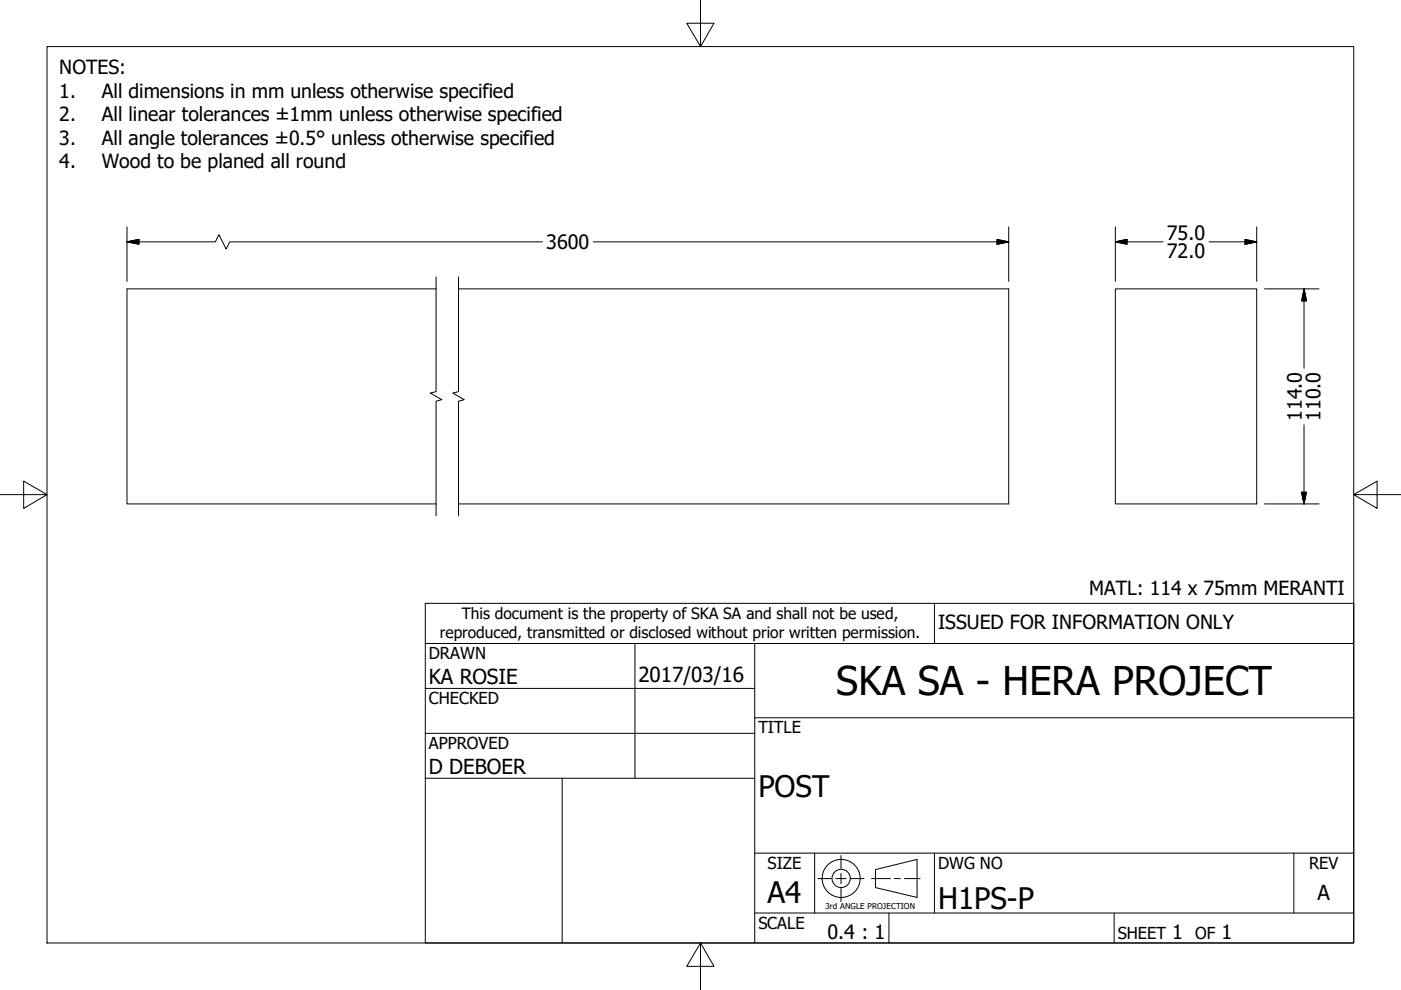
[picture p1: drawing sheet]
<svg xmlns="http://www.w3.org/2000/svg" width="297mm" height="210mm" viewBox="0 0 297 210" stroke-linecap="round" stroke-linejoin="round" font-family="sans-serif">
<defs><g id="words">
<text font-size="8.4" x="177.3" y="147.4">SKA SA - HERA PROJECT</text>
<g font-size="6.3">
<text x="160.8" y="169">POST</text>
<text x="162.8" y="191.4">A4</text>
<text x="198.9" y="192.7">H1PS-P</text>
</g>
<g font-size="4.4">
<text x="90.9" y="145.1">KA ROSIE</text>
<text x="135.4" y="144.5">2017/03/16</text>
<text x="90.9" y="164.1">D DEBOER</text>
<text x="279.3" y="190.7">A</text>
</g>
<g font-size="4.2">
<text x="115.8" y="52.8">3600</text>
<text x="247.4" y="50.8">75.0</text>
<text x="247.4" y="54.8">72.0</text>
<text x="276" y="89.3" transform="rotate(-90 276 89.3)">114.0</text>
<text x="280" y="89.3" transform="rotate(-90 280 89.3)">110.0</text>
<text x="175.5" y="199.1">0.4 : 1</text>
<text x="248.5" y="199.1">1</text>
<text x="259" y="199.1">1</text>
</g>
<g font-size="4.1">
<text x="12.6" y="15.8">NOTES:</text>
<text x="12.6" y="20.7">1.</text>
<text x="21.6" y="20.7">All dimensions in mm unless otherwise specified</text>
<text x="12.6" y="25.7">2.</text>
<text x="21.6" y="25.7">All linear tolerances ±1mm unless otherwise specified</text>
<text x="12.6" y="30.6">3.</text>
<text x="12.6" y="35.5">4.</text>
<text x="21.6" y="30.6">All angle tolerances ±0.5° unless otherwise specified</text>
<text x="21.6" y="35.5">Wood to be planed all round</text>
<text x="230.9" y="126.1">MATL: 114 x 75mm MERANTI</text>
<text x="198.9" y="133.4">ISSUED FOR INFORMATION ONLY</text>
</g>
<g font-size="3.5">
<text x="90.9" y="139.7">DRAWN</text>
<text x="90.9" y="149.3">CHECKED</text>
<text x="160.8" y="155.5">TITLE</text>
<text x="90.9" y="158.8">APPROVED</text>
<text x="162.8" y="184.2">SIZE</text>
<text x="198.9" y="184.2">DWG NO</text>
<text x="277.6" y="184.2">REV</text>
<text x="160.8" y="196.9">SCALE</text>
<text x="237" y="199.1">SHEET</text>
<text x="253.4" y="199.1">OF</text>
</g>
<g font-size="3.3">
<text x="97.9" y="131.3">This document is the property of SKA SA and shall not be used,</text>
<text x="93.3" y="135.2">reproduced, transmitted or disclosed without prior written permission.</text>
</g>
<text font-size="1.7" x="175" y="192.7">3rd ANGLE PROJECTION</text>
</g></defs>
<!-- layer: Visible (ANSI) -->
<path d="M92.5 61.2h-65.6v45.6h65.6M97.2 61.2h116.7v45.6h-116.7M236.5 61.2h29.9v45.6h-29.9z" fill="none" stroke="#000" stroke-width=".21"/>
<!-- layer: Break Line (ANSI) -->
<path d="M92.5 58.7v24.3l-1.3 .3 2.5 1.4-1.2 .4v24.3M97.2 58.7v24.3l-1.2 .3 2.4 1.4-1.2 .4v24.3" fill="none" stroke="#000" stroke-width=".21"/>
<!-- layer: Border (ANSI) -->
<path d="M148.5 -.1v10l-2.9-5h5.8l-2.9 5M10 9.9h277v190h-277zM0 104.9h10l-5-2.9v5.8l5-2.9M287 104.9l5 2.9v-5.8l-5 2.9h10M148.5 199.9l2.9 5h-5.8l2.9-5v10" fill="none" stroke="#000" stroke-width=".21"/>
<!-- layer: Title (ANSI) -->
<g fill="none" stroke="#000" stroke-width=".21">
<path d="M90.2 127.9h196.8v72h-196.8zM90.2 136.4h196.8M134.6 136.4v28.6M160 136.4v63.5M198.1 127.9v8.5M90.2 146h69.8M90.2 155.5h69.8M160 152.2h127M90.2 165h69.8M119.2 165v34.9M160 193.6h127M160 180.9h127"/>
<path d="M172.7 180.9v12.7M188.5 193.6v6.3M198.1 180.9v12.7M236.2 193.6v6.3M274.3 180.9v12.7"/>
</g>
<!-- layer: Sketch Geometry (ANSI) -->
<g fill="none" stroke="#000" stroke-width=".21">
<path d="M173.4 186.3h2.8M177.2 186.3h2.2M178.3 181.4v2.7M178.3 185.2v2.2M178.3 188.4v2.8M180.5 186.3h2.7M184.8 186.3h4M185.6 184.4l8.8-2.2v8.1l-8.8-2.1zM189.6 186.3h1.3M191.8 186.3h3.3"/>
<circle cx="178.3" cy="186.2" r="4"/>
<circle cx="178.3" cy="186.2" r="1.94"/>
</g>
<!-- layer: Dimension (ANSI) -->
<g fill="none" stroke="#000" stroke-width=".21">
<path d="M26.9 51.3l2.6-.5v1zM26.9 51.3h18.8l.7-1.5 1.5 3 .8-1.5h66.3M26.9 48.1v11.6M125.8 51.3h88.1M211.4 50.8l2.5 .5-2.5 .5zM213.9 48.1v11.6M236.5 51.3l2.5-.5v1zM236.5 51.3h10.1M236.5 48.1v11.6M256.3 51.3h10.1M264 50.8l2.4 .5-2.4 .5zM266.4 48.1v11.6"/>
<path d="M268.1 61.2h11.6M276.5 61.2l.5 2.6h-1zM276.5 61.2v16.9M276.5 90.1v16.7M268.1 106.8h11.6M276 104.4h1l-.5 2.4z"/>
</g>
<path d="M26.9 51.3l2.6-.5zM26.9 51.3l2.6-.5v1zM211.4 51.8l2.5-.5zM211.4 50.8l2.5 .5-2.5 .5zM236.5 51.3l2.5-.5zM236.5 51.3l2.5-.5v1zM264 51.8l2.4-.5zM264 50.8l2.4 .5-2.4 .5zM276.5 61.2l.5 2.6zM276.5 61.2l.5 2.6h-1zM276 104.4l.5 2.4zM276 104.4h1l-.5 2.4z" fill="#000" stroke="#000" stroke-width=".21"/>
<use href="#words"/>
</svg>
